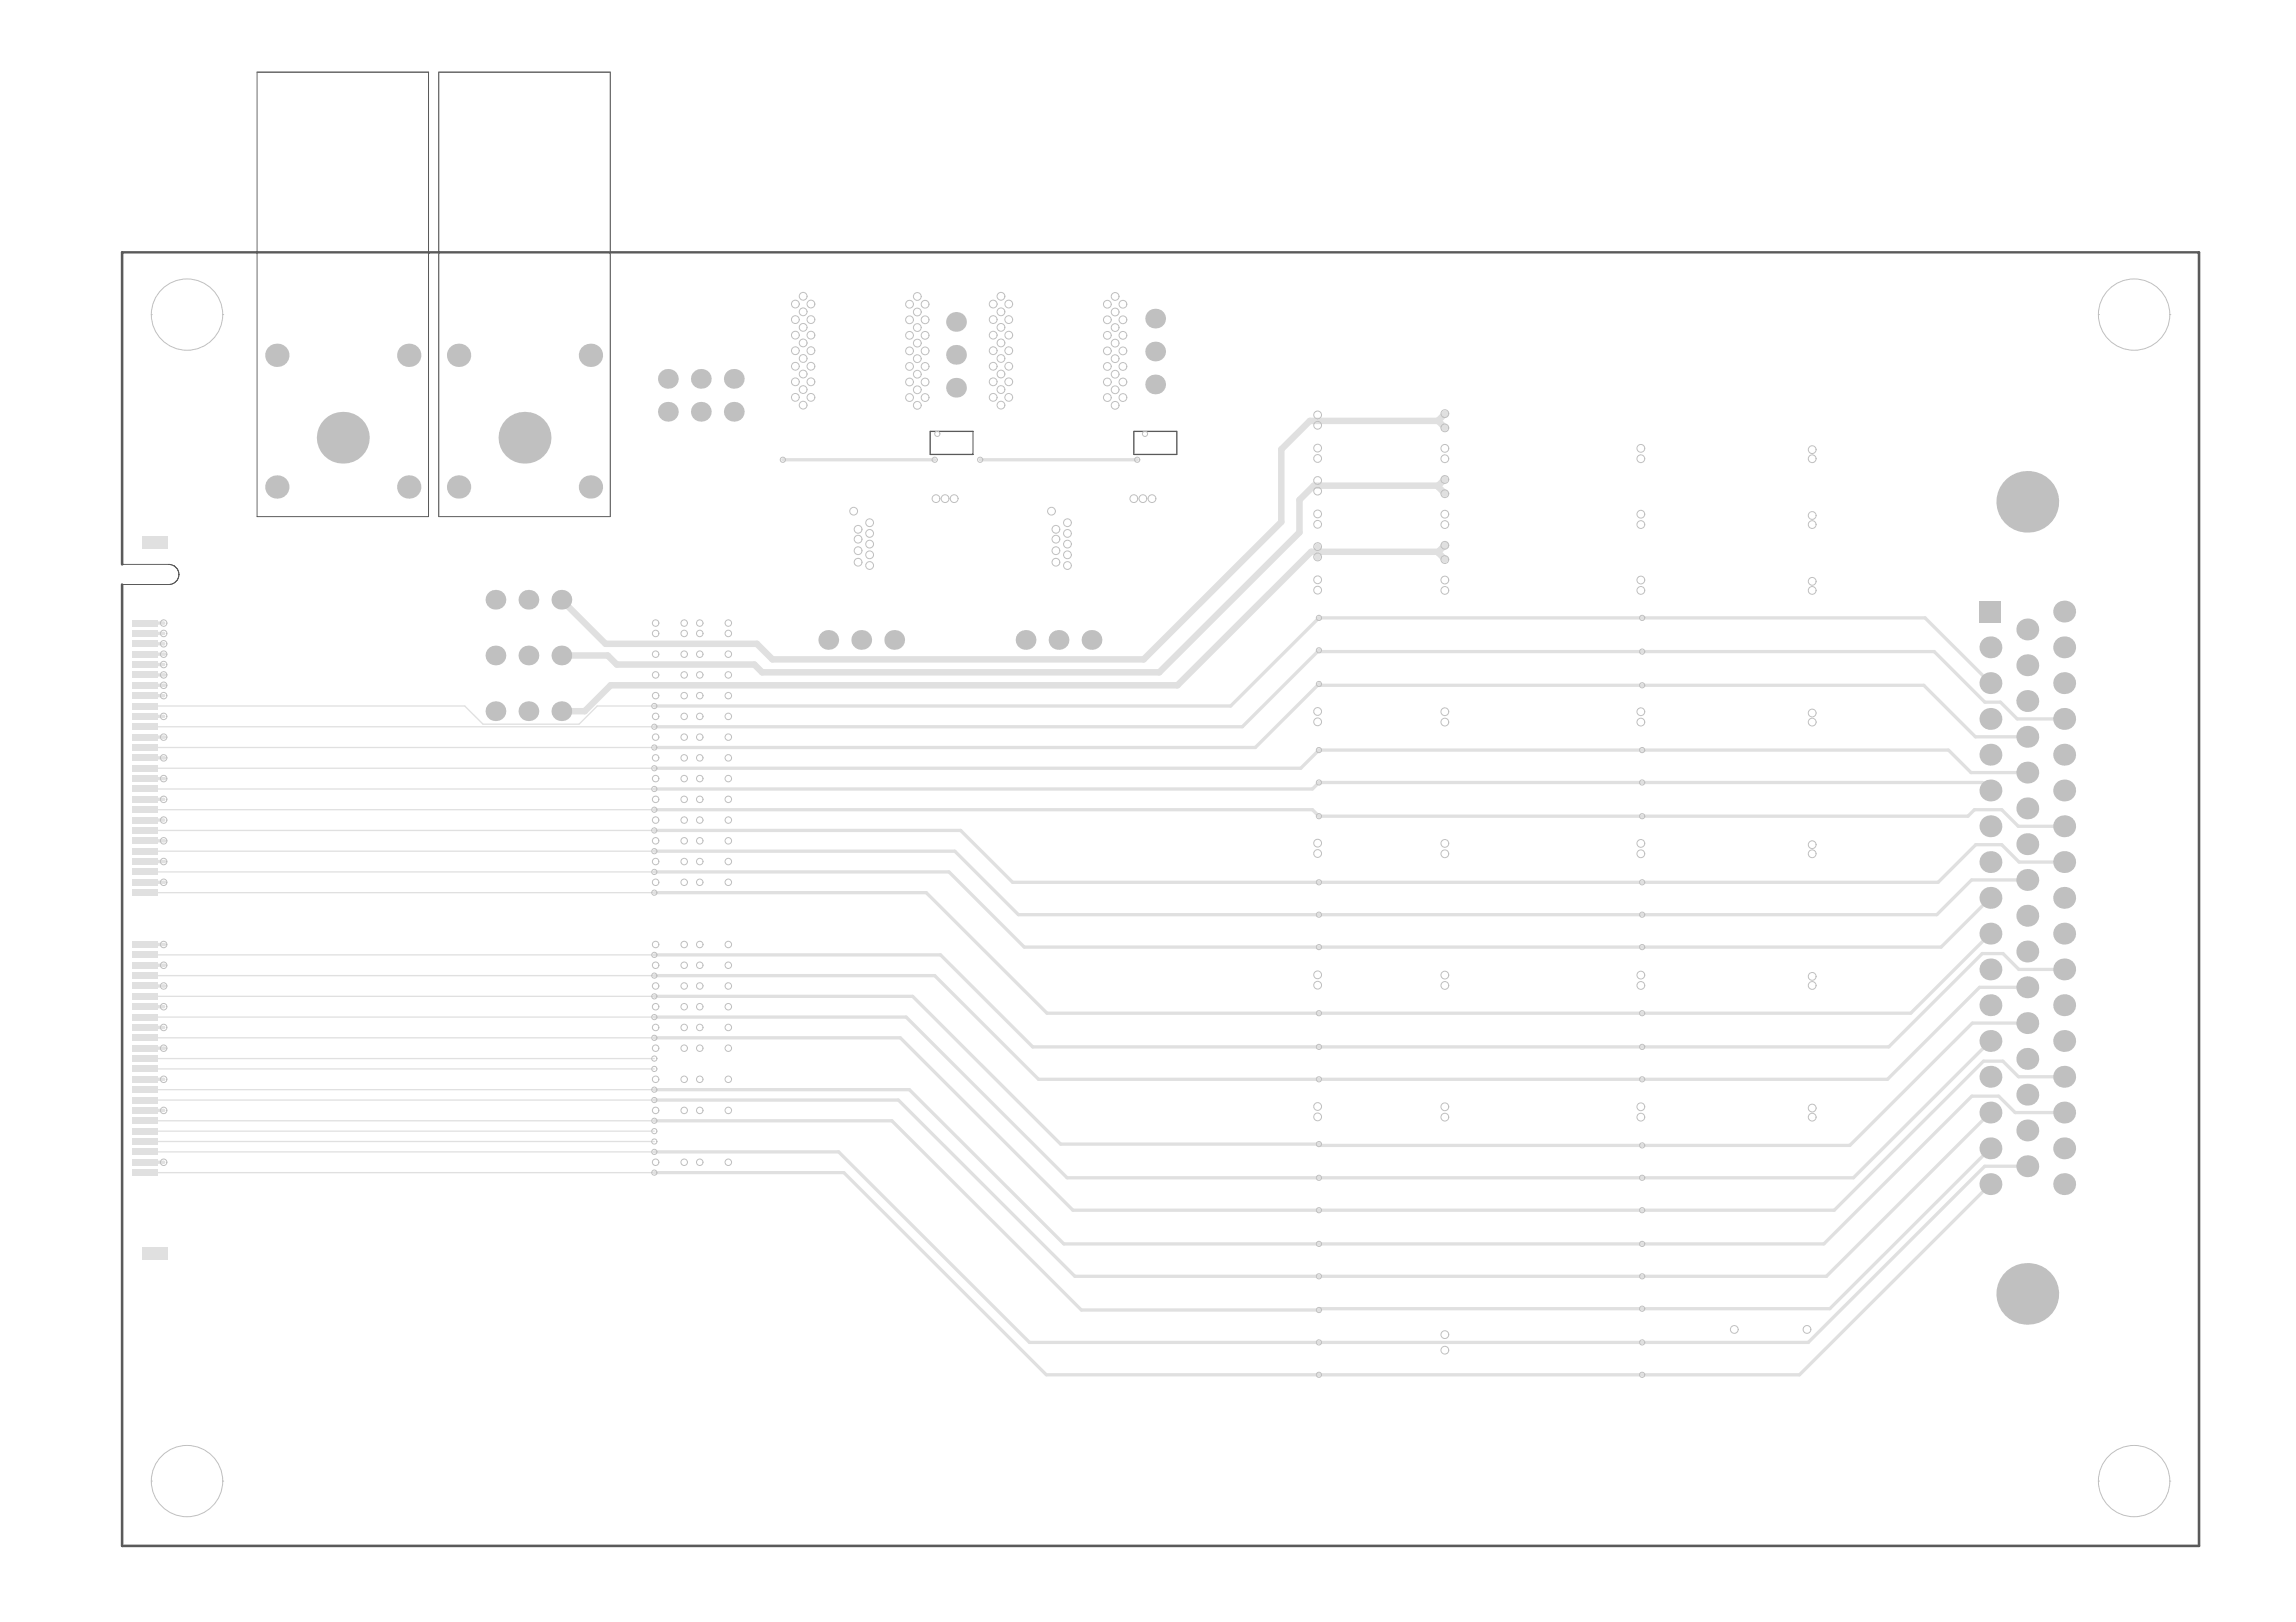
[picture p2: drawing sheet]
<svg xmlns="http://www.w3.org/2000/svg" width="297mm" height="210mm" viewBox="0 0 297 210" stroke-linecap="round" stroke-linejoin="round" font-family="sans-serif">
<path d="M33.3 9.3v57.6h22.1v-57.6M56.8 9.3v57.6h22.1v-57.6" fill="none" stroke="#5a5a5a" stroke-width=".13"/>
<path d="M33.3 9.3h22.1M56.8 9.3h22.1M120.3 55.8h5.6v3h-5.6zM146.7 55.8h5.5v3h-5.5z" fill="none" stroke="#5a5a5a" stroke-width=".17"/>
<circle cx="21.2" cy="88.7" r=".21" fill="#e0e0e0"/>
<path d="M18.8 88.7h2.4M18.8 88.7h.1M18.8 86h2.4M21.2 86h.1" fill="none" stroke="#e0e0e0" stroke-width=".43"/>
<circle cx="18.8" cy="86" r=".21" fill="#e0e0e0"/>
<path d="M101.3 59.5h19.6M126.8 59.5h20.3M18.8 83.3h2.4M21.2 83.3h.1" fill="none" stroke="#e0e0e0" stroke-width=".43"/>
<path d="M186.1 54.5h-16.6l-3.7 3.7v9.3l-17.8 17.8h-48.1l-2-2h-19.6l-5.7-5.7M186.9 53.5l-.8 .9 .8 1M168.1 68.9l-18.1 18.1h-51.4l-1-1h-17.8l-1.2-1.2M169.6 71.4l-17.3 17.3h-73.3l-3.4 3.3M170.5 71.4h15.6M186.1 62.9v.1l.8 .9M186.1 62.9h-16.1l-1.9 1.8M186.1 71.4v.1l.8 .9M186.9 62l-.8 .9M186.9 70.6l-.8 .8" fill="none" stroke="#e0e0e0" stroke-width=".84"/>
<circle cx="186.9" cy="70.6" r=".42" fill="#e0e0e0"/>
<path d="M168.1 64.7v4.2M169.6 71.4h.9M170.5 70.7v1.4M72.6 84.8h6M72.6 92h3" fill="none" stroke="#e0e0e0" stroke-width=".84"/>
<path d="M84.7 91.4h74.5M84.7 94.1h76M84.7 104.8h85.1l.8 .8M18.8 150.4h2.4M21.2 150.4h.1" fill="none" stroke="#e0e0e0" stroke-width=".43"/>
<path d="M18.8 94.1h65.9M77.3 91.4h7.4" fill="none" stroke="#e0e0e0" stroke-width=".17"/>
<circle cx="18.8" cy="150.4" r=".21" fill="#e0e0e0"/>
<path d="M18.8 143.7h2.4M21.2 143.7h.1" fill="none" stroke="#e0e0e0" stroke-width=".43"/>
<circle cx="18.8" cy="143.7" r=".21" fill="#e0e0e0"/>
<path d="M18.8 139.7h2.4M21.2 139.7h.1" fill="none" stroke="#e0e0e0" stroke-width=".43"/>
<g fill="#e0e0e0">
<circle cx="18.8" cy="139.7" r=".21"/>
<circle cx="21.2" cy="135.6" r=".21"/>
</g>
<path d="M18.8 135.6h2.4M18.8 135.6h.1M18.8 133h2.4M21.2 133h.1" fill="none" stroke="#e0e0e0" stroke-width=".43"/>
<circle cx="18.8" cy="133" r=".21" fill="#e0e0e0"/>
<path d="M18.8 130.3h2.4M21.2 130.3h.1" fill="none" stroke="#e0e0e0" stroke-width=".43"/>
<g fill="#e0e0e0">
<circle cx="18.8" cy="130.3" r=".21"/>
<circle cx="21.2" cy="127.6" r=".21"/>
</g>
<path d="M18.8 127.6h2.4" fill="none" stroke="#e0e0e0" stroke-width=".43"/>
<g fill="#e0e0e0">
<circle cx="18.8" cy="127.6" r=".21"/>
<circle cx="21.2" cy="124.9" r=".21"/>
</g>
<path d="M18.8 124.9h2.4M18.8 124.9h.1" fill="none" stroke="#e0e0e0" stroke-width=".43"/>
<circle cx="21.2" cy="122.2" r=".21" fill="#e0e0e0"/>
<path d="M18.8 122.2h2.4M18.8 122.2h.1" fill="none" stroke="#e0e0e0" stroke-width=".43"/>
<circle cx="21.2" cy="114.2" r=".21" fill="#e0e0e0"/>
<path d="M18.8 114.2h2.4" fill="none" stroke="#e0e0e0" stroke-width=".43"/>
<g fill="#e0e0e0">
<circle cx="18.8" cy="114.2" r=".21"/>
<circle cx="21.2" cy="111.5" r=".21"/>
</g>
<path d="M18.8 111.5h2.4M18.8 111.5h.1" fill="none" stroke="#e0e0e0" stroke-width=".43"/>
<circle cx="21.2" cy="108.8" r=".21" fill="#e0e0e0"/>
<path d="M18.8 108.8h2.4M18.8 108.8h.1M18.8 106.1h2.4M21.2 106.1h.1" fill="none" stroke="#e0e0e0" stroke-width=".43"/>
<circle cx="18.8" cy="106.1" r=".21" fill="#e0e0e0"/>
<path d="M18.8 103.4h2.4M21.2 103.4h.1" fill="none" stroke="#e0e0e0" stroke-width=".43"/>
<g fill="#e0e0e0">
<circle cx="18.8" cy="103.4" r=".21"/>
<circle cx="21.2" cy="100.8" r=".21"/>
</g>
<path d="M18.8 100.8h2.4" fill="none" stroke="#e0e0e0" stroke-width=".43"/>
<g fill="#e0e0e0">
<circle cx="18.8" cy="100.8" r=".21"/>
<circle cx="21.2" cy="98.1" r=".21"/>
</g>
<path d="M18.8 98.1h2.4M18.8 98.1h.1" fill="none" stroke="#e0e0e0" stroke-width=".43"/>
<circle cx="21.2" cy="95.4" r=".21" fill="#e0e0e0"/>
<path d="M18.8 95.4h2.4M18.8 95.4h.1M18.8 92.7h2.4M21.2 92.7h.1" fill="none" stroke="#e0e0e0" stroke-width=".43"/>
<circle cx="18.8" cy="92.7" r=".21" fill="#e0e0e0"/>
<path d="M18.8 90h2.4M21.2 90h.1" fill="none" stroke="#e0e0e0" stroke-width=".43"/>
<g fill="#e0e0e0">
<circle cx="18.8" cy="90" r=".21"/>
<circle cx="21.2" cy="87.3" r=".21"/>
</g>
<path d="M18.8 87.3h2.4" fill="none" stroke="#e0e0e0" stroke-width=".43"/>
<g fill="#e0e0e0">
<circle cx="18.8" cy="87.3" r=".21"/>
<circle cx="21.2" cy="84.7" r=".21"/>
</g>
<g fill="none" stroke="#e0e0e0" stroke-width=".43">
<path d="M18.8 84.7h2.4M18.8 84.7h.1M18.8 82h2.4M18.8 80.6h2.4M21.2 82h.1M21.2 80.6h.1M84.7 99.4h83.6l2.3-2.3h81.5l2.9 2.9h7.3M257.5 88.4l-8.4-8.4h-78.5l-11.4 11.4M262.3 95.4h-6.7l-6.7-6.7h-78l-.3-.2-8.2 8.2h-77.7M267 93h-6l-2.2-2.1h-2l-6.6-6.6h-79.3l-.3-.1-9.9 9.9M84.7 115.5h35.1l15.7 15.6h111.7l10.3-10.3M84.7 112.8h38.1l9.7 9.8h118.6l6.4-6.4"/>
<path d="M84.7 110.2h38.8l8.3 8.2h118.8l4.5-4.5h7.2M84.7 107.5h39.6l6.7 6.7h119.7l4.9-4.9h3.4l2.2 2.3h5.8M84.7 102.1h85.1l.8-.8h85.9l1 1M170.6 105.6h84l.8-.8h3.6l2.1 2.1h5.9M84.7 134.3h31.8l22.3 22.3h98.5l19.3-19.3h2.5l2 2h5.9M84.7 131.6h32.5l20.9 20.8h101.7l17.7-17.7M84.7 128.9h33.4l19.1 19.2h33.5l.2 .1h68.4l15.9-15.8h7.1M84.7 126.3h36.2l13.5 13.4h109.8l11.9-11.9h6.2M84.7 123.6h37l11.9 11.9h110.8l12-12.1h2.7l2.1 2.1h5.8M84.7 149.1h23.8l24.7 24.6h100.7l22.9-22.8h5.5M84.7 145h30.7l24.5 24.5h30.8l.2-.1h65.8l20.8-20.8M84.7 142.4h31.5l22.9 22.8h97.2l21.2-21.2"/>
<path d="M84.7 141h33l19.9 20h98.4l19.1-19.1h3.5l2.1 2.1h6.3M257.5 153.2l-24.7 24.7h-62.2"/>
</g>
<g fill="none" stroke="#e0e0e0" stroke-width=".17">
<path d="M18.8 91.4h41.3l2.4 2.3h12.4l2.4-2.3M18.8 94v.1M18.8 96.7h.1M18.8 99.4h.1M18.8 96.7h65.9M18.8 99.4h65.9M18.8 110.2h.1M18.8 102.1h.1M18.8 104.8h.1M18.8 107.5h.1M18.8 112.8h.1M18.8 115.5h.1"/>
<path d="M18.8 110.2h65.9M18.8 102.1h65.9M18.8 104.8h65.9M18.8 107.5h65.9M18.8 112.8h65.9M18.8 115.5h65.9M18.8 123.6h.1M18.8 126.3h.1M18.8 128.9h.1M18.8 131.6h.1M18.8 134.3h65.9M18.8 137h.1"/>
<path d="M18.8 138.3h.1M18.8 123.6h65.9M18.8 138.3h65.9M18.8 126.3h65.9M18.8 128.9h65.9M18.8 131.6h65.9M18.8 137h65.9M18.8 141h.1M18.8 142.4h.1M18.8 145h.1M18.8 146.4h.1M18.8 147.7h.1"/>
<path d="M18.8 149.1h.1M18.8 151.7h.1M18.8 141h65.9M18.8 142.4h65.9M18.8 145h65.9M18.8 146.4h65.9M18.8 147.7h65.9M18.8 149.1h65.9M18.8 151.7h65.9"/>
</g>
<path d="M84.7 151.7h24.5l26.2 26.2h35.2" fill="none" stroke="#e0e0e0" stroke-width=".42"/>
<g fill="none" stroke="#c0c0c0" stroke-width=".13">
<path d="M271.5 191.7a4.6 4.6 0 0 0 4.6 4.6 4.6 4.6 0 0 0 4.6-4.6M271.5 191.7a4.6 4.6 0 0 1 4.6-4.6 4.6 4.6 0 0 1 4.6 4.6M271.5 191.7h.1M280.7 191.7h.1"/>
<circle cx="102.9" cy="39.3" r=".5"/>
<circle cx="103.9" cy="38.3" r=".5"/>
<circle cx="104.9" cy="39.3" r=".5"/>
<circle cx="117.7" cy="39.4" r=".5"/>
<circle cx="118.7" cy="38.4" r=".5"/>
<circle cx="119.7" cy="39.4" r=".5"/>
<circle cx="128.5" cy="39.3" r=".5"/>
<circle cx="129.5" cy="38.3" r=".5"/>
<circle cx="130.5" cy="39.3" r=".5"/>
<circle cx="143.3" cy="39.4" r=".5"/>
<circle cx="144.3" cy="38.4" r=".5"/>
<circle cx="145.3" cy="39.4" r=".5"/>
<circle cx="101.3" cy="59.5" r=".34"/>
<circle cx="102.9" cy="47.4" r=".5"/>
<circle cx="102.9" cy="43.4" r=".5"/>
<circle cx="102.9" cy="41.4" r=".5"/>
<circle cx="102.9" cy="45.4" r=".5"/>
<circle cx="102.9" cy="49.4" r=".5"/>
<circle cx="102.9" cy="51.4" r=".5"/>
<circle cx="103.9" cy="42.4" r=".5"/>
<circle cx="103.9" cy="40.4" r=".5"/>
<circle cx="103.9" cy="46.4" r=".5"/>
<circle cx="103.9" cy="48.4" r=".5"/>
<circle cx="103.9" cy="44.4" r=".5"/>
<circle cx="103.9" cy="50.4" r=".5"/>
<circle cx="103.9" cy="52.4" r=".5"/>
<circle cx="104.9" cy="47.4" r=".5"/>
<circle cx="104.9" cy="43.4" r=".5"/>
<circle cx="104.9" cy="41.4" r=".5"/>
<circle cx="104.9" cy="49.4" r=".5"/>
<circle cx="104.9" cy="51.4" r=".5"/>
<circle cx="104.9" cy="45.4" r=".5"/>
<circle cx="117.7" cy="43.4" r=".5"/>
<circle cx="117.7" cy="49.4" r=".5"/>
<circle cx="117.7" cy="51.4" r=".5"/>
<circle cx="117.7" cy="45.4" r=".5"/>
<circle cx="117.7" cy="47.4" r=".5"/>
<circle cx="117.7" cy="41.4" r=".5"/>
<circle cx="118.7" cy="48.4" r=".5"/>
<circle cx="118.7" cy="50.4" r=".5"/>
<circle cx="118.7" cy="44.4" r=".5"/>
<circle cx="118.7" cy="52.5" r=".5"/>
<circle cx="118.7" cy="46.4" r=".5"/>
<circle cx="118.7" cy="42.4" r=".5"/>
<circle cx="118.7" cy="40.4" r=".5"/>
<circle cx="119.7" cy="43.4" r=".5"/>
<circle cx="119.7" cy="49.4" r=".5"/>
<circle cx="119.7" cy="51.4" r=".5"/>
<circle cx="119.7" cy="45.4" r=".5"/>
<circle cx="119.7" cy="47.4" r=".5"/>
<circle cx="119.7" cy="41.4" r=".5"/>
<circle cx="120.9" cy="59.5" r=".34"/>
<circle cx="121.3" cy="56.1" r=".34"/>
<circle cx="126.8" cy="59.5" r=".34"/>
<circle cx="128.5" cy="43.4" r=".5"/>
<circle cx="128.5" cy="47.4" r=".5"/>
<circle cx="128.5" cy="41.4" r=".5"/>
<circle cx="128.5" cy="45.4" r=".5"/>
<circle cx="128.5" cy="49.4" r=".5"/>
<circle cx="128.5" cy="51.4" r=".5"/>
<circle cx="129.5" cy="42.4" r=".5"/>
<circle cx="129.5" cy="40.4" r=".5"/>
<circle cx="129.5" cy="46.4" r=".5"/>
<circle cx="129.5" cy="48.4" r=".5"/>
<circle cx="129.5" cy="44.4" r=".5"/>
<circle cx="129.5" cy="50.4" r=".5"/>
<circle cx="129.5" cy="52.4" r=".5"/>
<circle cx="130.5" cy="43.4" r=".5"/>
<circle cx="130.5" cy="47.4" r=".5"/>
<circle cx="130.5" cy="41.4" r=".5"/>
<circle cx="130.5" cy="45.4" r=".5"/>
<circle cx="130.5" cy="49.4" r=".5"/>
<circle cx="130.5" cy="51.4" r=".5"/>
<circle cx="143.3" cy="43.4" r=".5"/>
<circle cx="143.3" cy="49.4" r=".5"/>
<circle cx="143.3" cy="51.4" r=".5"/>
<circle cx="143.3" cy="45.4" r=".5"/>
<circle cx="143.3" cy="47.4" r=".5"/>
<circle cx="143.3" cy="41.4" r=".5"/>
<circle cx="144.3" cy="48.4" r=".5"/>
<circle cx="144.3" cy="50.4" r=".5"/>
<circle cx="144.3" cy="44.4" r=".5"/>
<circle cx="144.3" cy="52.5" r=".5"/>
<circle cx="144.3" cy="46.4" r=".5"/>
<circle cx="144.3" cy="42.4" r=".5"/>
<circle cx="144.3" cy="40.4" r=".5"/>
<circle cx="145.3" cy="43.4" r=".5"/>
<circle cx="145.3" cy="49.4" r=".5"/>
<circle cx="145.3" cy="51.4" r=".5"/>
<circle cx="145.3" cy="45.4" r=".5"/>
<circle cx="145.3" cy="47.4" r=".5"/>
<circle cx="145.3" cy="41.4" r=".5"/>
<circle cx="147.1" cy="59.5" r=".34"/>
<circle cx="148.1" cy="56.1" r=".34"/>
<circle cx="170.5" cy="55" r=".5"/>
<circle cx="170.5" cy="53.7" r=".5"/>
<circle cx="170.5" cy="58" r=".5"/>
<circle cx="170.5" cy="59.3" r=".5"/>
<circle cx="186.9" cy="55.4" r=".5"/>
<circle cx="186.9" cy="58" r=".5"/>
<circle cx="186.9" cy="59.4" r=".5"/>
<circle cx="186.9" cy="53.5" r=".5"/>
<circle cx="212.3" cy="58" r=".5"/>
<circle cx="212.3" cy="59.4" r=".5"/>
<circle cx="234.4" cy="59.4" r=".5"/>
<circle cx="234.4" cy="58.2" r=".5"/>
<circle cx="110.4" cy="66.2" r=".5"/>
<circle cx="111" cy="68.5" r=".5"/>
<circle cx="111" cy="71.3" r=".5"/>
<circle cx="111" cy="69.8" r=".5"/>
<circle cx="111" cy="72.8" r=".5"/>
<circle cx="112.5" cy="67.6" r=".5"/>
<circle cx="112.5" cy="69" r=".5"/>
<circle cx="112.5" cy="73.2" r=".5"/>
<circle cx="112.5" cy="71.8" r=".5"/>
<circle cx="112.5" cy="70.4" r=".5"/>
<circle cx="121.1" cy="64.5" r=".5"/>
<circle cx="122.3" cy="64.5" r=".5"/>
<circle cx="123.4" cy="64.5" r=".5"/>
<circle cx="136" cy="66.2" r=".5"/>
<circle cx="136.6" cy="68.5" r=".5"/>
<circle cx="136.6" cy="71.3" r=".5"/>
<circle cx="136.6" cy="69.8" r=".5"/>
<circle cx="136.6" cy="72.8" r=".5"/>
<circle cx="138.1" cy="67.6" r=".5"/>
<circle cx="138.1" cy="69" r=".5"/>
<circle cx="138.1" cy="71.8" r=".5"/>
<circle cx="138.1" cy="73.2" r=".5"/>
<circle cx="138.1" cy="70.4" r=".5"/>
<circle cx="146.7" cy="64.5" r=".5"/>
<circle cx="147.9" cy="64.5" r=".5"/>
<circle cx="149" cy="64.5" r=".5"/>
<circle cx="170.5" cy="75" r=".5"/>
<circle cx="170.5" cy="62.2" r=".5"/>
<circle cx="170.5" cy="67.9" r=".5"/>
<circle cx="170.5" cy="70.7" r=".5"/>
<circle cx="170.5" cy="76.4" r=".5"/>
<circle cx="170.5" cy="72.1" r=".5"/>
<circle cx="170.5" cy="66.5" r=".5"/>
<circle cx="170.5" cy="63.6" r=".5"/>
<circle cx="170.6" cy="80" r=".34"/>
<circle cx="186.9" cy="63.9" r=".5"/>
<circle cx="186.9" cy="76.4" r=".5"/>
<circle cx="186.9" cy="75.1" r=".5"/>
<circle cx="186.9" cy="66.5" r=".5"/>
<circle cx="186.9" cy="67.9" r=".5"/>
<circle cx="186.9" cy="62" r=".5"/>
<circle cx="186.9" cy="70.6" r=".5"/>
<circle cx="186.9" cy="72.4" r=".5"/>
<circle cx="212.3" cy="76.4" r=".5"/>
<circle cx="212.3" cy="75.1" r=".5"/>
<circle cx="212.3" cy="66.5" r=".5"/>
<circle cx="212.3" cy="67.9" r=".5"/>
<circle cx="212.4" cy="80" r=".34"/>
<circle cx="234.4" cy="76.4" r=".5"/>
<circle cx="234.4" cy="75.2" r=".5"/>
<circle cx="234.4" cy="66.7" r=".5"/>
<circle cx="234.4" cy="67.9" r=".5"/>
<circle cx="21.2" cy="92.7" r=".42"/>
<circle cx="21.2" cy="86" r=".42"/>
<circle cx="21.2" cy="90" r=".42"/>
<circle cx="21.2" cy="83.3" r=".42"/>
<circle cx="21.2" cy="88.7" r=".42"/>
<circle cx="21.2" cy="84.7" r=".42"/>
<circle cx="21.2" cy="87.3" r=".42"/>
<circle cx="21.2" cy="95.4" r=".42"/>
<circle cx="21.2" cy="98.1" r=".42"/>
<circle cx="21.2" cy="82" r=".42"/>
<circle cx="21.2" cy="80.6" r=".42"/>
<circle cx="84.7" cy="96.7" r=".34"/>
<circle cx="84.7" cy="99.4" r=".34"/>
<circle cx="84.7" cy="91.4" r=".34"/>
<circle cx="84.7" cy="94.1" r=".34"/>
<circle cx="84.8" cy="82" r=".42"/>
<circle cx="84.8" cy="95.4" r=".42"/>
<circle cx="84.8" cy="92.7" r=".42"/>
<circle cx="84.8" cy="80.6" r=".42"/>
<circle cx="84.8" cy="90" r=".42"/>
<circle cx="84.8" cy="98.1" r=".42"/>
<circle cx="84.8" cy="84.7" r=".42"/>
<circle cx="84.8" cy="87.3" r=".42"/>
<circle cx="88.5" cy="82" r=".42"/>
<circle cx="88.5" cy="95.4" r=".42"/>
<circle cx="88.5" cy="92.7" r=".42"/>
<circle cx="88.5" cy="80.6" r=".42"/>
<circle cx="88.5" cy="90" r=".42"/>
<circle cx="88.5" cy="98.1" r=".42"/>
<circle cx="88.5" cy="84.7" r=".42"/>
<circle cx="88.5" cy="87.3" r=".42"/>
<circle cx="90.5" cy="82" r=".42"/>
<circle cx="90.5" cy="95.4" r=".42"/>
<circle cx="90.5" cy="92.7" r=".42"/>
<circle cx="90.5" cy="80.6" r=".42"/>
<circle cx="90.5" cy="90" r=".42"/>
<circle cx="90.5" cy="98.1" r=".42"/>
<circle cx="90.5" cy="84.7" r=".42"/>
<circle cx="90.5" cy="87.3" r=".42"/>
<circle cx="94.2" cy="82" r=".42"/>
<circle cx="94.2" cy="95.4" r=".42"/>
<circle cx="94.2" cy="92.7" r=".42"/>
<circle cx="94.2" cy="80.6" r=".42"/>
<circle cx="94.2" cy="98.1" r=".42"/>
<circle cx="94.2" cy="90" r=".42"/>
<circle cx="94.2" cy="84.7" r=".42"/>
<circle cx="94.2" cy="87.3" r=".42"/>
<circle cx="170.5" cy="93.4" r=".5"/>
<circle cx="170.5" cy="92.1" r=".5"/>
<circle cx="170.6" cy="97.1" r=".34"/>
<circle cx="170.6" cy="84.2" r=".34"/>
<circle cx="170.6" cy="88.5" r=".34"/>
<circle cx="186.9" cy="92.1" r=".5"/>
<circle cx="186.9" cy="93.4" r=".5"/>
<circle cx="212.3" cy="92.1" r=".5"/>
<circle cx="212.3" cy="93.4" r=".5"/>
<circle cx="212.4" cy="88.7" r=".34"/>
<circle cx="212.4" cy="84.3" r=".34"/>
<circle cx="212.4" cy="97.1" r=".34"/>
<circle cx="234.4" cy="92.3" r=".5"/>
<circle cx="234.4" cy="93.4" r=".5"/>
<circle cx="21.2" cy="100.8" r=".42"/>
<circle cx="21.2" cy="103.4" r=".42"/>
<circle cx="21.2" cy="114.2" r=".42"/>
<circle cx="21.2" cy="111.5" r=".42"/>
<circle cx="21.2" cy="108.8" r=".42"/>
<circle cx="21.2" cy="106.1" r=".42"/>
<circle cx="84.7" cy="102.1" r=".34"/>
<circle cx="84.7" cy="112.8" r=".34"/>
<circle cx="84.7" cy="115.5" r=".34"/>
<circle cx="84.7" cy="110.2" r=".34"/>
<circle cx="84.7" cy="107.5" r=".34"/>
<circle cx="84.7" cy="104.8" r=".34"/>
<circle cx="84.8" cy="103.4" r=".42"/>
<circle cx="84.8" cy="106.1" r=".42"/>
<circle cx="84.8" cy="108.8" r=".42"/>
<circle cx="84.8" cy="100.8" r=".42"/>
<circle cx="84.8" cy="111.5" r=".42"/>
<circle cx="84.8" cy="114.2" r=".42"/>
<circle cx="88.5" cy="103.4" r=".42"/>
<circle cx="88.5" cy="106.1" r=".42"/>
<circle cx="88.5" cy="108.8" r=".42"/>
<circle cx="88.5" cy="111.5" r=".42"/>
<circle cx="88.5" cy="100.8" r=".42"/>
<circle cx="88.5" cy="114.2" r=".42"/>
<circle cx="90.5" cy="103.4" r=".42"/>
<circle cx="90.5" cy="106.1" r=".42"/>
<circle cx="90.5" cy="108.8" r=".42"/>
<circle cx="90.5" cy="100.8" r=".42"/>
<circle cx="90.5" cy="111.5" r=".42"/>
<circle cx="90.5" cy="114.2" r=".42"/>
<circle cx="94.2" cy="103.4" r=".42"/>
<circle cx="94.2" cy="106.1" r=".42"/>
<circle cx="94.2" cy="108.8" r=".42"/>
<circle cx="94.2" cy="100.8" r=".42"/>
<circle cx="94.2" cy="111.5" r=".42"/>
<circle cx="94.2" cy="114.2" r=".42"/>
<circle cx="170.5" cy="110.5" r=".5"/>
<circle cx="170.5" cy="109.1" r=".5"/>
<circle cx="170.6" cy="101.3" r=".34"/>
<circle cx="170.6" cy="105.6" r=".34"/>
<circle cx="170.6" cy="114.2" r=".34"/>
<circle cx="170.6" cy="118.4" r=".34"/>
<circle cx="186.9" cy="109.1" r=".5"/>
<circle cx="186.9" cy="110.5" r=".5"/>
<circle cx="212.3" cy="109.1" r=".5"/>
<circle cx="212.3" cy="110.5" r=".5"/>
<circle cx="212.4" cy="101.3" r=".34"/>
<circle cx="212.4" cy="105.6" r=".34"/>
<circle cx="212.4" cy="114.2" r=".34"/>
<circle cx="212.4" cy="118.4" r=".34"/>
<circle cx="234.4" cy="109.3" r=".5"/>
<circle cx="234.4" cy="110.5" r=".5"/>
<circle cx="21.2" cy="124.9" r=".42"/>
<circle cx="21.2" cy="127.6" r=".42"/>
<circle cx="21.2" cy="130.3" r=".42"/>
<circle cx="21.2" cy="133" r=".42"/>
<circle cx="21.2" cy="135.6" r=".42"/>
<circle cx="21.2" cy="122.2" r=".42"/>
<circle cx="21.2" cy="139.7" r=".42"/>
<circle cx="84.7" cy="138.3" r=".34"/>
<circle cx="84.7" cy="134.3" r=".34"/>
<circle cx="84.7" cy="137" r=".34"/>
<circle cx="84.7" cy="131.6" r=".34"/>
<circle cx="84.7" cy="123.6" r=".34"/>
<circle cx="84.7" cy="126.3" r=".34"/>
<circle cx="84.7" cy="128.9" r=".34"/>
<circle cx="84.8" cy="130.3" r=".42"/>
<circle cx="84.8" cy="133" r=".42"/>
<circle cx="84.8" cy="127.6" r=".42"/>
<circle cx="84.8" cy="139.7" r=".42"/>
<circle cx="84.8" cy="135.6" r=".42"/>
<circle cx="84.8" cy="122.2" r=".42"/>
<circle cx="84.8" cy="124.9" r=".42"/>
<circle cx="88.5" cy="133" r=".42"/>
<circle cx="88.5" cy="130.3" r=".42"/>
<circle cx="88.5" cy="127.6" r=".42"/>
<circle cx="88.5" cy="139.7" r=".42"/>
<circle cx="88.5" cy="135.6" r=".42"/>
<circle cx="88.5" cy="124.9" r=".42"/>
<circle cx="88.5" cy="122.2" r=".42"/>
<circle cx="90.5" cy="133" r=".42"/>
<circle cx="90.5" cy="130.3" r=".42"/>
<circle cx="90.5" cy="127.6" r=".42"/>
<circle cx="90.5" cy="139.7" r=".42"/>
<circle cx="90.5" cy="135.6" r=".42"/>
<circle cx="90.5" cy="124.9" r=".42"/>
<circle cx="90.5" cy="122.2" r=".42"/>
<circle cx="94.2" cy="130.3" r=".42"/>
<circle cx="94.2" cy="133" r=".42"/>
<circle cx="94.2" cy="127.6" r=".42"/>
<circle cx="94.2" cy="139.7" r=".42"/>
<circle cx="94.2" cy="135.6" r=".42"/>
<circle cx="94.2" cy="122.2" r=".42"/>
<circle cx="94.2" cy="124.9" r=".42"/>
<circle cx="170.5" cy="127.5" r=".5"/>
<circle cx="170.5" cy="126.2" r=".5"/>
<circle cx="170.6" cy="135.5" r=".34"/>
<circle cx="170.6" cy="122.6" r=".34"/>
<circle cx="170.6" cy="139.7" r=".34"/>
<circle cx="170.6" cy="131.1" r=".34"/>
<circle cx="186.9" cy="126.2" r=".5"/>
<circle cx="186.9" cy="127.5" r=".5"/>
<circle cx="212.3" cy="126.2" r=".5"/>
<circle cx="212.3" cy="127.5" r=".5"/>
<circle cx="212.4" cy="135.5" r=".34"/>
<circle cx="212.4" cy="122.6" r=".34"/>
<circle cx="212.4" cy="139.7" r=".34"/>
<circle cx="212.4" cy="131.1" r=".34"/>
<circle cx="234.4" cy="127.5" r=".5"/>
<circle cx="234.4" cy="126.4" r=".5"/>
<circle cx="21.2" cy="150.4" r=".42"/>
<circle cx="21.2" cy="143.7" r=".42"/>
<circle cx="84.7" cy="146.4" r=".34"/>
<circle cx="84.7" cy="141" r=".34"/>
<circle cx="84.7" cy="145" r=".34"/>
<circle cx="84.7" cy="147.7" r=".34"/>
<circle cx="84.7" cy="151.7" r=".34"/>
<circle cx="84.7" cy="149.1" r=".34"/>
<circle cx="84.7" cy="142.4" r=".34"/>
<circle cx="84.8" cy="150.4" r=".42"/>
<circle cx="84.8" cy="143.7" r=".42"/>
<circle cx="88.5" cy="150.4" r=".42"/>
<circle cx="88.5" cy="143.7" r=".42"/>
<circle cx="90.5" cy="150.4" r=".42"/>
<circle cx="90.5" cy="143.7" r=".42"/>
<circle cx="94.2" cy="150.4" r=".42"/>
<circle cx="94.2" cy="143.7" r=".42"/>
<circle cx="170.5" cy="143.2" r=".5"/>
<circle cx="170.5" cy="144.5" r=".5"/>
<circle cx="170.6" cy="148.1" r=".34"/>
<circle cx="170.6" cy="156.6" r=".34"/>
<circle cx="170.6" cy="152.4" r=".34"/>
<circle cx="186.9" cy="144.6" r=".5"/>
<circle cx="186.9" cy="143.2" r=".5"/>
<circle cx="212.3" cy="144.6" r=".5"/>
<circle cx="212.3" cy="143.2" r=".5"/>
<circle cx="212.4" cy="148.2" r=".34"/>
<circle cx="212.4" cy="156.6" r=".34"/>
<circle cx="212.4" cy="152.4" r=".34"/>
<circle cx="234.4" cy="144.6" r=".5"/>
<circle cx="234.4" cy="143.4" r=".5"/>
<circle cx="170.6" cy="177.9" r=".34"/>
<circle cx="170.6" cy="169.5" r=".34"/>
<circle cx="170.6" cy="165.2" r=".34"/>
<circle cx="170.6" cy="161" r=".34"/>
<circle cx="170.6" cy="173.7" r=".34"/>
<circle cx="186.9" cy="172.7" r=".5"/>
<circle cx="186.9" cy="174.7" r=".5"/>
<circle cx="212.4" cy="177.9" r=".34"/>
<circle cx="212.4" cy="165.2" r=".34"/>
<circle cx="212.4" cy="169.4" r=".34"/>
<circle cx="212.4" cy="161" r=".34"/>
<circle cx="212.4" cy="173.7" r=".34"/>
<circle cx="224.4" cy="172" r=".5"/>
<circle cx="233.8" cy="172" r=".5"/>
</g>
<g fill="#c0c0c0">
<circle cx="267" cy="153.2" r="1.42"/>
<circle cx="267" cy="148.6" r="1.42"/>
<circle cx="267" cy="144" r="1.42"/>
<circle cx="267" cy="139.3" r="1.42"/>
<circle cx="267" cy="134.7" r="1.42"/>
<circle cx="267" cy="130.1" r="1.42"/>
<circle cx="267" cy="125.5" r="1.42"/>
<circle cx="267" cy="120.8" r="1.42"/>
<circle cx="262.3" cy="167.4" r="4"/>
<circle cx="262.3" cy="150.9" r="1.42"/>
<circle cx="262.3" cy="146.3" r="1.42"/>
<circle cx="262.3" cy="141.7" r="1.42"/>
<circle cx="262.3" cy="137" r="1.42"/>
<circle cx="262.3" cy="132.4" r="1.42"/>
<circle cx="262.3" cy="127.8" r="1.42"/>
<circle cx="262.3" cy="123.1" r="1.42"/>
<circle cx="262.3" cy="118.5" r="1.42"/>
<circle cx="257.5" cy="144" r="1.42"/>
<circle cx="257.5" cy="153.2" r="1.42"/>
<circle cx="257.5" cy="139.3" r="1.42"/>
<circle cx="257.5" cy="148.6" r="1.42"/>
<circle cx="257.5" cy="134.7" r="1.42"/>
<circle cx="257.5" cy="130.1" r="1.42"/>
<circle cx="257.5" cy="125.5" r="1.42"/>
<circle cx="257.5" cy="120.8" r="1.42"/>
<circle cx="267" cy="116.2" r="1.42"/>
<circle cx="267" cy="111.6" r="1.42"/>
<circle cx="267" cy="106.9" r="1.42"/>
<circle cx="267" cy="102.3" r="1.42"/>
<circle cx="267" cy="97.7" r="1.42"/>
<circle cx="267" cy="93" r="1.42"/>
<circle cx="267" cy="88.4" r="1.42"/>
<circle cx="267" cy="83.8" r="1.42"/>
<circle cx="262.3" cy="113.9" r="1.42"/>
<circle cx="262.3" cy="109.2" r="1.42"/>
<circle cx="262.3" cy="104.6" r="1.42"/>
<circle cx="262.3" cy="100" r="1.42"/>
<circle cx="262.3" cy="86.1" r="1.42"/>
<circle cx="262.3" cy="95.4" r="1.42"/>
<circle cx="262.3" cy="90.7" r="1.42"/>
<circle cx="262.3" cy="81.5" r="1.42"/>
<circle cx="257.5" cy="116.2" r="1.42"/>
<circle cx="257.5" cy="111.6" r="1.42"/>
<circle cx="257.5" cy="106.9" r="1.42"/>
<circle cx="257.5" cy="102.3" r="1.42"/>
<circle cx="257.5" cy="93" r="1.42"/>
<circle cx="257.5" cy="83.8" r="1.42"/>
<circle cx="257.5" cy="97.7" r="1.42"/>
<circle cx="257.5" cy="88.4" r="1.42"/>
<circle cx="141.2" cy="82.8" r="1.28"/>
<circle cx="136.9" cy="82.8" r="1.28"/>
<circle cx="132.7" cy="82.8" r="1.28"/>
<circle cx="267" cy="79.1" r="1.42"/>
<circle cx="262.3" cy="64.9" r="4"/>
</g>
<path d="M256.1 77.7h2.8v2.9h-2.8z" fill-rule="evenodd" fill="#c0c0c0"/>
<path d="M271.5 40.7a4.6 4.6 0 0 0 4.6 4.6 4.6 4.6 0 0 0 4.6-4.6M271.5 40.7a4.6 4.6 0 0 1 4.6-4.6 4.6 4.6 0 0 1 4.6 4.6M271.5 40.7h.1M280.7 40.7h.1" fill="none" stroke="#c0c0c0" stroke-width=".13"/>
<g fill="#c0c0c0">
<circle cx="149.4" cy="45.5" r="1.28"/>
<circle cx="149.4" cy="41.2" r="1.28"/>
<circle cx="149.4" cy="49.8" r="1.28"/>
<circle cx="123.7" cy="50.2" r="1.28"/>
<circle cx="123.7" cy="45.9" r="1.28"/>
<circle cx="123.7" cy="41.7" r="1.28"/>
</g>
<path d="M19.6 191.7a4.6 4.6 0 0 0 4.6 4.6 4.6 4.6 0 0 0 4.6-4.6M19.6 191.7a4.6 4.6 0 0 1 4.6-4.6 4.6 4.6 0 0 1 4.6 4.6M19.6 191.7h.1M28.8 191.7h.1" fill="none" stroke="#c0c0c0" stroke-width=".13"/>
<g fill="#c0c0c0">
<circle cx="115.7" cy="82.8" r="1.28"/>
<circle cx="111.4" cy="82.8" r="1.28"/>
<circle cx="107.2" cy="82.8" r="1.28"/>
<circle cx="90.7" cy="53.3" r="1.28"/>
<circle cx="94.9" cy="53.3" r="1.28"/>
<circle cx="94.9" cy="49" r="1.28"/>
<circle cx="72.6" cy="92" r="1.28"/>
<circle cx="72.6" cy="84.8" r="1.28"/>
<circle cx="68.4" cy="92" r="1.28"/>
<circle cx="68.4" cy="84.8" r="1.28"/>
<circle cx="64.1" cy="92" r="1.28"/>
<circle cx="64.1" cy="84.8" r="1.28"/>
<circle cx="90.7" cy="49" r="1.28"/>
<circle cx="86.4" cy="49" r="1.28"/>
<circle cx="86.4" cy="53.3" r="1.28"/>
<circle cx="76.4" cy="63" r="1.51"/>
<circle cx="76.4" cy="46" r="1.51"/>
<circle cx="72.6" cy="77.6" r="1.28"/>
<circle cx="68.4" cy="77.6" r="1.28"/>
<circle cx="67.9" cy="56.6" r="3.4"/>
<circle cx="64.1" cy="77.6" r="1.28"/>
<circle cx="59.3" cy="63" r="1.51"/>
<circle cx="59.3" cy="46" r="1.51"/>
<circle cx="52.9" cy="63" r="1.51"/>
<circle cx="52.9" cy="46" r="1.51"/>
<circle cx="44.3" cy="56.6" r="3.4"/>
<circle cx="35.8" cy="63" r="1.51"/>
<circle cx="35.8" cy="46" r="1.51"/>
</g>
<path d="M19.6 40.7a4.6 4.6 0 0 0 4.6 4.6 4.6 4.6 0 0 0 4.6-4.6M19.6 40.7a4.6 4.6 0 0 1 4.6-4.6 4.6 4.6 0 0 1 4.6 4.6M19.6 40.7h.1M28.8 40.7h.1" fill="none" stroke="#c0c0c0" stroke-width=".13"/>
<g fill="#e0e0e0">
<path d="M17.1 151.3h3.4v.9h-3.4z" fill-rule="evenodd"/>
<path d="M17.1 150h3.4v.8h-3.4z" fill-rule="evenodd"/>
<path d="M17.1 148.6h3.4v.9h-3.4z" fill-rule="evenodd"/>
<path d="M17.1 147.3h3.4v.8h-3.4z" fill-rule="evenodd"/>
<path d="M17.1 146h3.4v.8h-3.4z" fill-rule="evenodd"/>
<path d="M17.1 144.6h3.4v.9h-3.4z" fill-rule="evenodd"/>
<path d="M17.1 143.3h3.4v.8h-3.4z" fill-rule="evenodd"/>
<path d="M17.1 141.9h3.4v.9h-3.4z" fill-rule="evenodd"/>
<path d="M17.1 140.6h3.4v.8h-3.4z" fill-rule="evenodd"/>
<path d="M17.1 139.3h3.4v.8h-3.4z" fill-rule="evenodd"/>
<path d="M17.1 137.9h3.4v.8h-3.4z" fill-rule="evenodd"/>
<path d="M17.1 136.6h3.4v.8h-3.4z" fill-rule="evenodd"/>
<path d="M17.1 135.2h3.4v.9h-3.4z" fill-rule="evenodd"/>
<path d="M17.1 133.9h3.4v.8h-3.4z" fill-rule="evenodd"/>
<path d="M17.1 132.5h3.4v.9h-3.4z" fill-rule="evenodd"/>
<path d="M17.1 131.2h3.4v.8h-3.4z" fill-rule="evenodd"/>
<path d="M17.1 129.9h3.4v.8h-3.4z" fill-rule="evenodd"/>
<path d="M17.1 128.5h3.4v.9h-3.4z" fill-rule="evenodd"/>
<path d="M17.1 127.2h3.4v.8h-3.4z" fill-rule="evenodd"/>
<path d="M17.1 125.8h3.4v.9h-3.4z" fill-rule="evenodd"/>
<path d="M17.1 124.5h3.4v.8h-3.4z" fill-rule="evenodd"/>
<path d="M17.1 123.2h3.4v.8h-3.4z" fill-rule="evenodd"/>
<path d="M17.1 121.8h3.4v.8h-3.4z" fill-rule="evenodd"/>
<path d="M17.1 115.1h3.4v.8h-3.4z" fill-rule="evenodd"/>
<path d="M17.1 113.8h3.4v.8h-3.4z" fill-rule="evenodd"/>
<path d="M17.1 112.4h3.4v.9h-3.4z" fill-rule="evenodd"/>
<path d="M17.1 111.1h3.4v.8h-3.4z" fill-rule="evenodd"/>
<path d="M17.1 109.7h3.4v.9h-3.4z" fill-rule="evenodd"/>
<path d="M17.1 108.4h3.4v.8h-3.4z" fill-rule="evenodd"/>
<path d="M17.1 107h3.4v.9h-3.4z" fill-rule="evenodd"/>
<path d="M17.1 105.7h3.4v.8h-3.4z" fill-rule="evenodd"/>
<path d="M17.1 104.4h3.4v.8h-3.4z" fill-rule="evenodd"/>
<path d="M17.1 103h3.4v.9h-3.4z" fill-rule="evenodd"/>
<path d="M17.1 101.7h3.4v.8h-3.4z" fill-rule="evenodd"/>
<path d="M17.1 100.3h3.4v.9h-3.4z" fill-rule="evenodd"/>
<path d="M17.1 99h3.4v.8h-3.4z" fill-rule="evenodd"/>
<path d="M17.1 97.7h3.4v.8h-3.4z" fill-rule="evenodd"/>
<path d="M18.3 161.4h3.4v1.7h-3.4z" fill-rule="evenodd"/>
<path d="M18.3 69.3h3.4v1.7h-3.4z" fill-rule="evenodd"/>
<path d="M17.1 96.3h3.4v.9h-3.4z" fill-rule="evenodd"/>
<path d="M17.1 95h3.4v.8h-3.4z" fill-rule="evenodd"/>
<path d="M17.1 93.6h3.4v.9h-3.4z" fill-rule="evenodd"/>
<path d="M17.1 92.3h3.4v.8h-3.4z" fill-rule="evenodd"/>
<path d="M17.1 90.9h3.4v.9h-3.4z" fill-rule="evenodd"/>
<path d="M17.1 89.6h3.4v.8h-3.4z" fill-rule="evenodd"/>
<path d="M17.1 88.3h3.4v.8h-3.4z" fill-rule="evenodd"/>
<path d="M17.1 86.9h3.4v.9h-3.4z" fill-rule="evenodd"/>
<path d="M17.1 85.6h3.4v.8h-3.4z" fill-rule="evenodd"/>
<path d="M17.1 84.2h3.4v.9h-3.4z" fill-rule="evenodd"/>
<path d="M17.1 82.9h3.4v.8h-3.4z" fill-rule="evenodd"/>
<path d="M17.1 81.6h3.4v.8h-3.4z" fill-rule="evenodd"/>
<path d="M17.1 80.2h3.4v.9h-3.4z" fill-rule="evenodd"/>
</g>
<path d="M15.8 67.2v5.8h6a1.3 1.3 0 0 1 1.3 1.3 1.3 1.3 0 0 1-1.3 1.3h-6v89.6" fill="none" stroke="#5a5a5a" stroke-width=".13"/>
<path d="M15.8 73v-40.3h268.7v167.4h-268.7v-124.5" fill="none" stroke="#5a5a5a" stroke-width=".34"/>
</svg>
